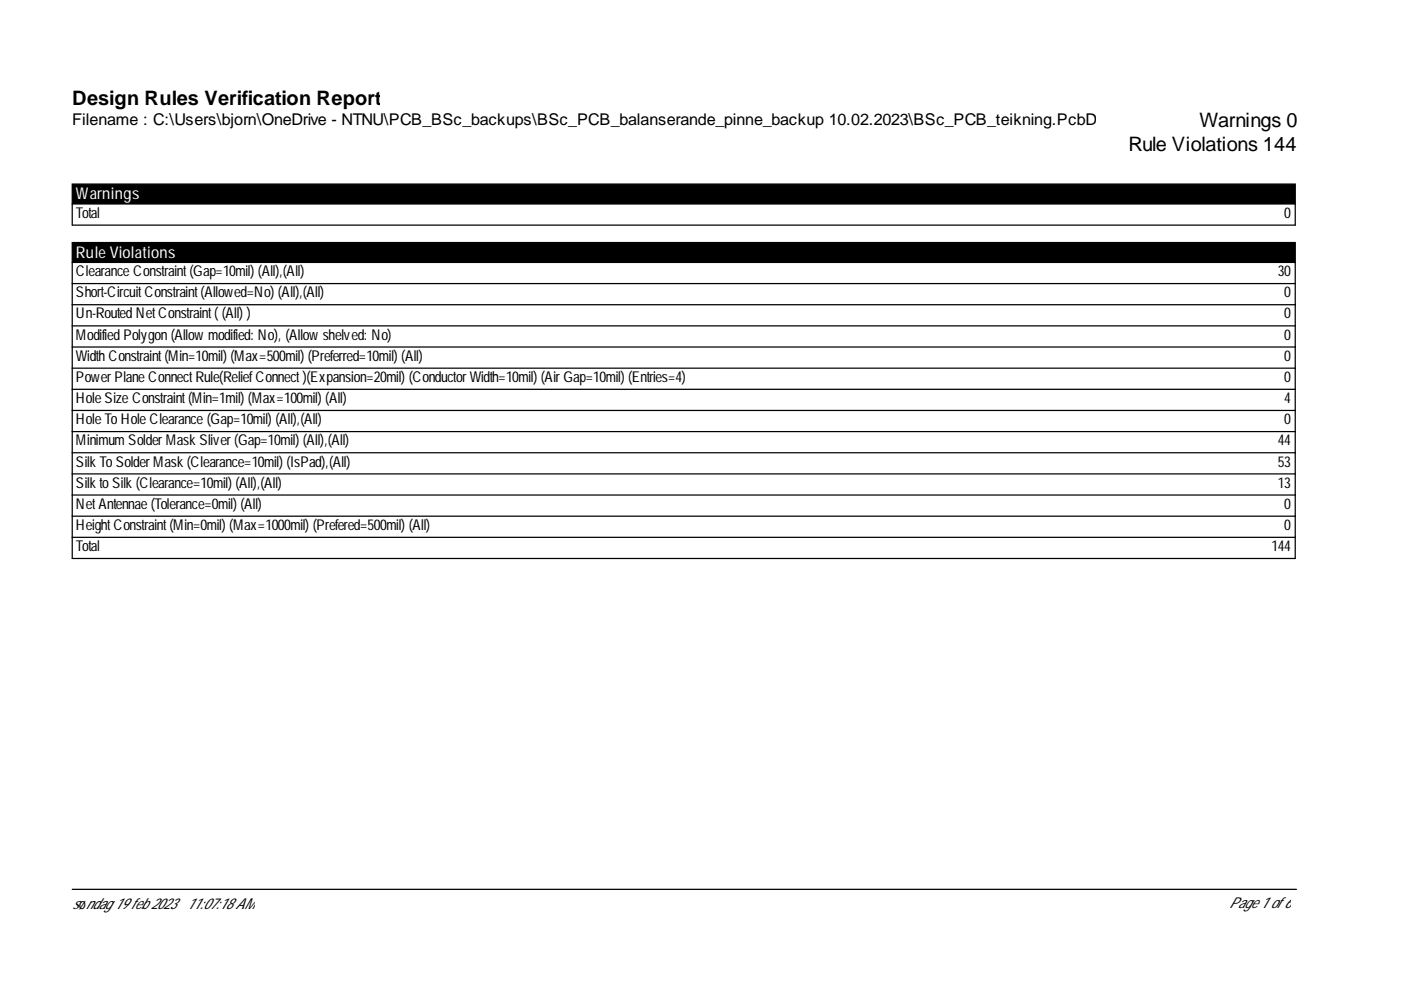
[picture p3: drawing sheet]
<svg xmlns="http://www.w3.org/2000/svg" width="297mm" height="210mm" viewBox="0 0 297 210" stroke-linecap="round" stroke-linejoin="round" font-family="sans-serif">
<defs><g id="words">
<g font-size="4.2">
<text x="15.3" y="22.3">Design Rules Verification Report</text>
<text x="254.3" y="27">Warnings 0</text>
<text x="239.2" y="32">Rule Violations 144</text>
</g>
<text font-size="3.4" x="15.3" y="26.6">Filename : C:\Users\bjorn\OneDrive - NTNU\PCB_BSc_backups\BSc_PCB_balanserande_pinne_backup 10.02.2023\BSc_PCB_teikning.PcbD</text>
<g font-size="3.4" fill="#fff">
<text x="16.1" y="42.2">Warnings</text>
<text x="16.1" y="54.6">Rule Violations</text>
</g>
<g font-size="3.2">
<text x="16.1" y="46.2">Total</text>
<text x="272.2" y="46.2">0</text>
<text x="16.1" y="58.6">ClearanceConstraint(Gap=10mil) (All),(All)</text>
<text x="270.9" y="58.6">30</text>
<text x="16.1" y="63">Short-CircuitConstraint(Allowed=No) (All),(All)</text>
<text x="272.2" y="63">0</text>
<text x="16.1" y="67.5">Un-RoutedNetConstraint((All) )</text>
<text x="272.2" y="67.5">0</text>
<text x="16.1" y="72">ModifiedPolygon(Allowmodified: No), (Allowshelved: No)</text>
<text x="16.1" y="76.5">WidthConstraint(Min=10mil) (Max=500mil) (Preferred=10mil) (All)</text>
<text x="272.2" y="72">0</text>
<text x="272.2" y="76.5">0</text>
<text x="16.1" y="81">PowerPlaneConnectRule(ReliefConnect)(Expansion=20mil) (ConductorWidth=10mil) (AirGap=10mil) (Entries=4)</text>
<text x="272.2" y="81">0</text>
<text x="16.1" y="85.5">HoleSizeConstraint(Min=1mil) (Max=100mil) (All)</text>
<text x="16.1" y="89.9">HoleToHoleClearance(Gap=10mil) (All),(All)</text>
<text x="272.2" y="85.5">4</text>
<text x="272.2" y="89.9">0</text>
<text x="16.1" y="94.4">MinimumSolderMaskSliver(Gap=10mil) (All),(All)</text>
<text x="270.9" y="94.4">44</text>
<text x="16.1" y="98.9">SilkToSolderMask(Clearance=10mil) (IsPad),(All)</text>
<text x="270.9" y="98.9">53</text>
<text x="16.1" y="103.4">SilktoSilk(Clearance=10mil) (All),(All)</text>
<text x="16.1" y="107.9">NetAntennae(Tolerance=0mil) (All)</text>
<text x="270.9" y="103.4">13</text>
<text x="272.2" y="107.9">0</text>
<text x="16.1" y="112.4">HeightConstraint(Min=0mil) (Max=1000mil) (Prefered=500mil) (All)</text>
<text x="272.2" y="112.4">0</text>
<text x="16.1" y="116.8">Total</text>
<text x="269.6" y="116.8">144</text>
<text x="15.3" y="192.8">søndag19feb2023</text>
<text x="39.6" y="192.8">11:07:18AM</text>
<text x="260.6" y="192.5">Page1 of6</text>
</g>
</g></defs>
<path d="M15.3 39h259.3v4.2h-259.3zM15.3 51.4h259.3v4.2h-259.3z" fill="#000" stroke="#000" stroke-width=".26"/>
<g fill="none" stroke="#000" stroke-width=".26">
<path d="M15.3 43.2v4.5h259.3v-4.5M15.3 55.6v62.8h259.3v-62.8M15.3 60.1h259.3M15.3 64.6h259.3M15.3 69.1h259.3M15.3 73.6h259.3M15.3 78.1h259.3M15.3 82.5h259.3M15.3 87h259.3M15.3 91.5h259.3M15.3 96h259.3M15.3 100.5h259.3"/>
<path d="M15.3 105h259.3M15.3 109.4h259.3M15.3 113.9h259.3M15.3 188.6h259.6"/>
</g>
<use href="#words"/>
</svg>
